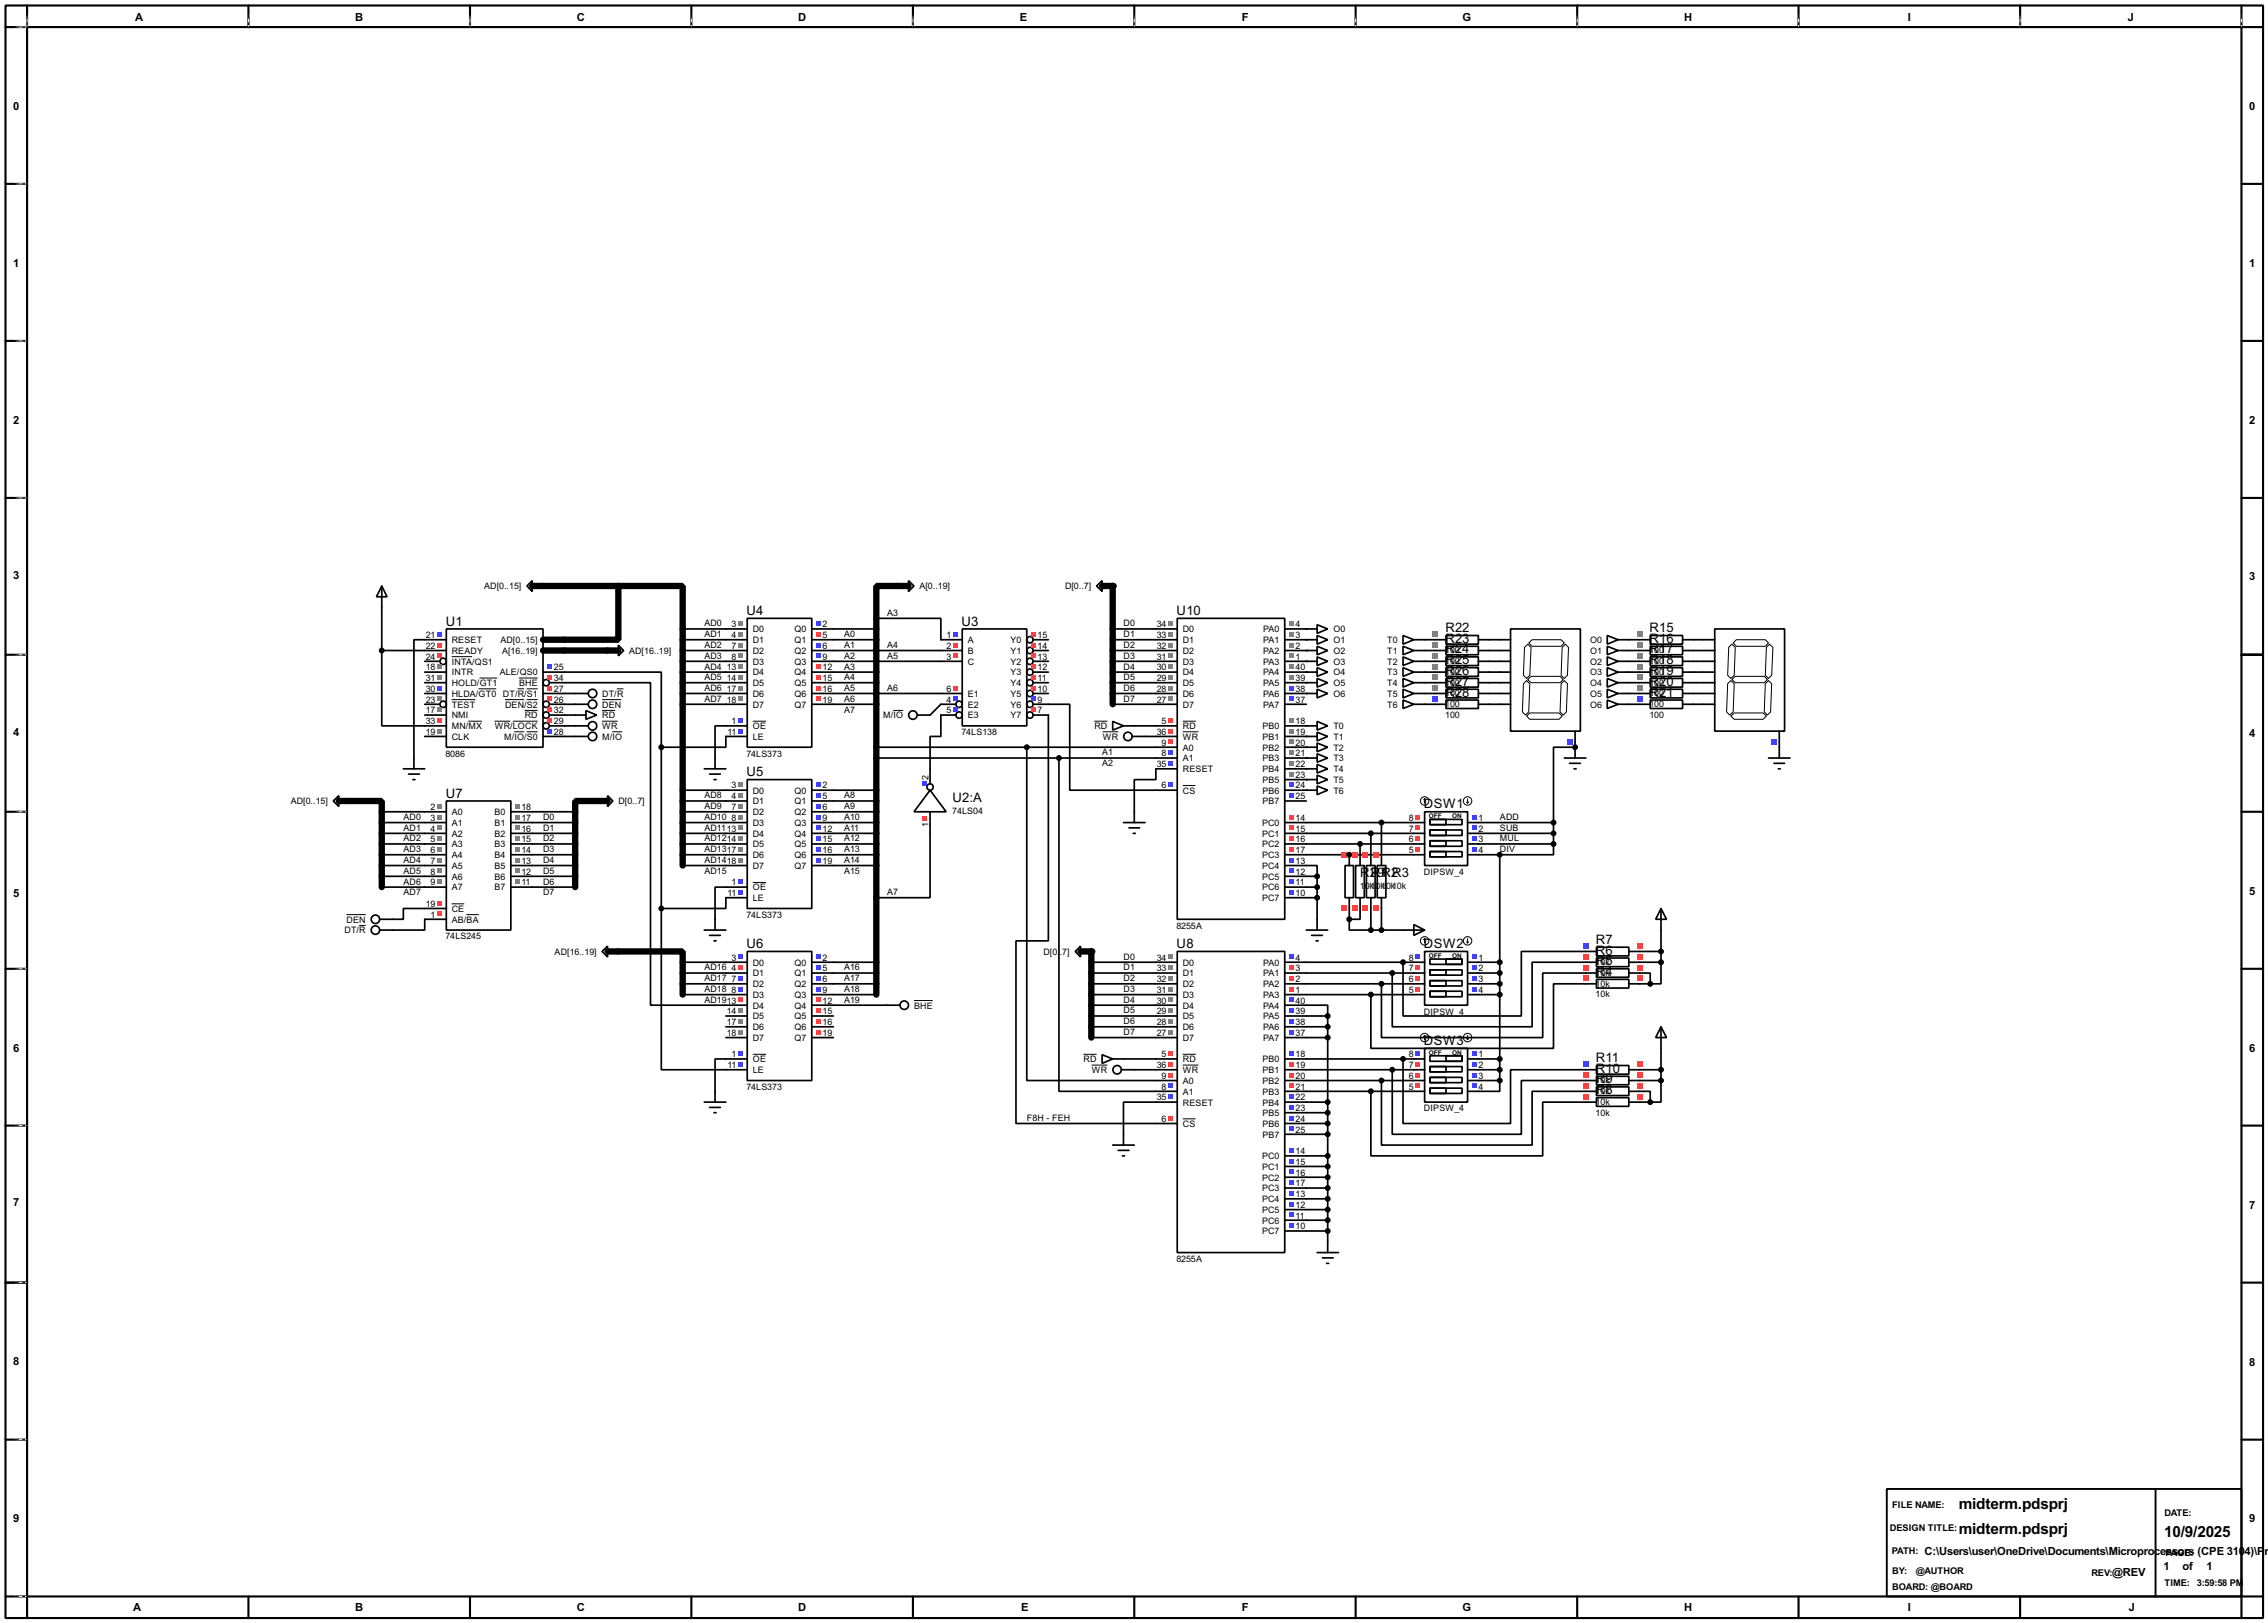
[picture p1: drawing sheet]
<svg xmlns="http://www.w3.org/2000/svg" width="536mm" height="383mm" viewBox="0 0 536 383" stroke-linecap="round" stroke-linejoin="round" font-family="sans-serif">
<defs><g id="words">
<g font-size="4.1">
<text x="462.8" y="356.5">midterm.pdsprj</text>
<text x="462.8" y="362.4">midterm.pdsprj</text>
<text x="511.4" y="363.1">10/9/2025</text>
</g>
<g font-size="3.5">
<text x="105.3" y="147.8">U1</text>
<text x="176.4" y="145.3">U4</text>
<text x="227.2" y="147.8">U3</text>
<text x="278" y="145.3">U10</text>
<text x="341.5" y="149.4">R22</text>
<text x="389.8" y="149.4">R15</text>
<text x="341.5" y="151.9">R23</text>
<text x="341.5" y="154.4">R24</text>
<text x="389.8" y="151.9">R16</text>
<text x="389.8" y="154.4">R17</text>
<text x="341.5" y="157">R25</text>
<text x="341.5" y="159.5">R26</text>
<text x="389.8" y="157">R18</text>
<text x="389.8" y="159.5">R19</text>
<text x="341.5" y="162.1">R27</text>
<text x="341.5" y="164.6">R28</text>
<text x="389.8" y="162.1">R20</text>
<text x="389.8" y="164.6">R21</text>
<text x="176.4" y="183.4">U5</text>
<text x="105.3" y="188.5">U7</text>
<text x="225.1" y="189.4">U2:A</text>
<text x="336.5" y="191">DSW1</text>
<text x="321.4" y="207.2">R</text>
<text x="323.7" y="207.2">2</text>
<text x="323.9" y="207.2">R91R2R3</text>
<text x="176.4" y="224">U6</text>
<text x="278" y="224">U8</text>
<text x="336.5" y="224">DSW2</text>
<text x="377.1" y="225.6">R6</text>
<text x="377.1" y="223">R7</text>
<text x="377.1" y="230.6">R4</text>
<text x="377.1" y="228.1">R5</text>
<text x="336.5" y="246.9">DSW3</text>
<text x="377.1" y="251">R11</text>
<text x="377.1" y="256">R9</text>
<text x="377.1" y="253.5">R10</text>
<text x="377.1" y="258.6">R8</text>
</g>
<g font-size="3">
<text x="31.9" y="4.9">A</text>
<text x="83.9" y="4.9">B</text>
<text x="136.3" y="4.9">C</text>
<text x="188.6" y="4.9">D</text>
<text x="241" y="4.9">E</text>
<text x="293.4" y="4.9">F</text>
<text x="345.5" y="4.9">G</text>
<text x="397.9" y="4.9">H</text>
<text x="450.8" y="4.9">I</text>
<text x="502.7" y="4.9">J</text>
<text x="3.2" y="25.9">0</text>
<text x="531.5" y="25.9">0</text>
<text x="3.2" y="63">1</text>
<text x="531.5" y="63">1</text>
<text x="3.2" y="100.1">2</text>
<text x="531.5" y="100.1">2</text>
<text x="3.2" y="136.9">3</text>
<text x="531.5" y="137.2">3</text>
<text x="3.2" y="174">4</text>
<text x="531.5" y="174.3">4</text>
<text x="3.2" y="211.9">5</text>
<text x="531.5" y="211.4">5</text>
<text x="3.2" y="248.5">6</text>
<text x="531.5" y="248.5">6</text>
<text x="3.2" y="285">7</text>
<text x="531.5" y="285.8">7</text>
<text x="3.2" y="322.6">8</text>
<text x="531.5" y="322.9">8</text>
<text x="3.2" y="359.7">9</text>
<text x="531.5" y="359.7">9</text>
<text x="454.7" y="367.4">C:\Users\user\OneDrive\Documents\Microprocessors (CPE 310</text>
<text x="511.2" y="370.9">1</text>
<text x="515.7" y="370.9">of</text>
<text x="521.3" y="370.9">1</text>
<text x="530.4" y="367.4">4)\P</text>
<text x="535.1" y="367.4">r</text>
<text x="536" y="367.4">a</text>
<text x="499.1" y="372.5">@REV</text>
<text x="31.4" y="380.8">A</text>
<text x="83.9" y="380.8">B</text>
<text x="136.3" y="380.8">C</text>
<text x="188.6" y="380.8">D</text>
<text x="241.2" y="380.8">E</text>
<text x="293.4" y="380.8">F</text>
<text x="345.5" y="380.8">G</text>
<text x="397.9" y="380.8">H</text>
<text x="450.8" y="380.8">I</text>
<text x="503" y="380.8">J</text>
</g>
<g font-size="2.5">
<text x="447.1" y="356.3">FILE NAME:</text>
<text x="511.4" y="358.3">DATE:</text>
<text x="446.5" y="361.9">DESIGN TITLE:</text>
<text x="447" y="367.2">PATH:</text>
<text x="511.6" y="367.7">PAGE:</text>
<text x="447.1" y="372">BY:</text>
<text x="447.1" y="375.7">BOARD: @BOARD</text>
<text x="452.7" y="372">@AUTHOR</text>
<text x="494.1" y="372.3">REV:</text>
<text x="511.4" y="374.8">TIME: 3:59:58 PM</text>
</g>
<g font-size="2.4">
<text x="114.4" y="139.3">AD[0..15]</text>
<text x="217.2" y="139.3">A[0..19]</text>
<text x="251.6" y="139.3">D[0..7]</text>
<text x="166.4" y="148">AD0</text>
<text x="172.9" y="148.2">3</text>
<text x="177.9" y="149.4">D0</text>
<text x="187.7" y="149.4">Q0</text>
<text x="194.4" y="148.2">2</text>
<text x="209.6" y="145.5">A3</text>
<text x="265.5" y="148">D0</text>
<text x="273.3" y="148.2">34</text>
<text x="279.5" y="149.4">D0</text>
<text x="298.4" y="149.4">PA0</text>
<text x="306.1" y="148.2">4</text>
<text x="315" y="149.4">O0</text>
<text x="100.6" y="153.3">22</text>
<text x="100.6" y="150.8">21</text>
<text x="100.6" y="155.9">24</text>
<text x="106.7" y="154.5">READY</text>
<text x="106.7" y="152">RESET</text>
<text x="118.2" y="152">AD[0..15]</text>
<text x="118.6" y="154.5">A[16..19]</text>
<text x="148.6" y="154.5">AD[16..19]</text>
<text x="166.4" y="150.6">AD1</text>
<text x="166.4" y="153.1">AD2</text>
<text x="166.4" y="155.7">AD3</text>
<text x="172.9" y="150.8">4</text>
<text x="172.9" y="153.3">7</text>
<text x="172.9" y="155.9">8</text>
<text x="177.9" y="152">D1</text>
<text x="177.9" y="154.5">D2</text>
<text x="187.7" y="152">Q1</text>
<text x="187.7" y="154.5">Q2</text>
<text x="194.4" y="150.8">5</text>
<text x="194.4" y="153.3">6</text>
<text x="194.4" y="155.9">9</text>
<text x="199.4" y="150.6">A0</text>
<text x="199.4" y="153.1">A1</text>
<text x="199.4" y="155.7">A2</text>
<text x="209.6" y="153.1">A4</text>
<text x="209.6" y="155.7">A5</text>
<text x="223.7" y="150.8">1</text>
<text x="223.7" y="153.3">2</text>
<text x="223.7" y="155.9">3</text>
<text x="228.7" y="152">A</text>
<text x="228.7" y="154.5">B</text>
<text x="238.8" y="152">Y0</text>
<text x="238.8" y="154.5">Y1</text>
<text x="245.2" y="150.8">15</text>
<text x="245.2" y="153.3">14</text>
<text x="245.2" y="155.9">13</text>
<text x="265.5" y="150.6">D1</text>
<text x="265.5" y="153.1">D2</text>
<text x="265.5" y="155.7">D3</text>
<text x="273.3" y="150.8">33</text>
<text x="273.3" y="153.3">32</text>
<text x="273.3" y="155.9">31</text>
<text x="279.5" y="152">D1</text>
<text x="279.5" y="154.5">D2</text>
<text x="298.4" y="152">PA1</text>
<text x="298.4" y="154.5">PA2</text>
<text x="306.1" y="150.8">3</text>
<text x="306.1" y="153.3">2</text>
<text x="306.1" y="155.9">1</text>
<text x="315" y="152">O1</text>
<text x="315" y="154.5">O2</text>
<text x="327.8" y="152">T0</text>
<text x="327.8" y="154.5">T1</text>
<text x="341.5" y="154.4">100</text>
<text x="375.7" y="152">O0</text>
<text x="375.7" y="154.5">O1</text>
<text x="389.7" y="154.4">100</text>
<text x="100.6" y="158.4">18</text>
<text x="100.6" y="160.9">31</text>
<text x="106.7" y="159.6">INTR</text>
<text x="106.7" y="157.1">INTA/QS1</text>
<text x="118.1" y="159.6">ALE/QS0</text>
<text x="130.9" y="158.4">25</text>
<text x="130.9" y="160.9">34</text>
<text x="166.4" y="158.2">AD4</text>
<text x="166.4" y="160.7">AD5</text>
<text x="171.7" y="158.4">13</text>
<text x="171.7" y="160.9">14</text>
<text x="177.9" y="157.1">D3</text>
<text x="177.9" y="159.6">D4</text>
<text x="187.7" y="157.1">Q3</text>
<text x="187.7" y="159.6">Q4</text>
<text x="194.4" y="158.4">12</text>
<text x="194.4" y="160.9">15</text>
<text x="199.4" y="158.2">A3</text>
<text x="199.4" y="160.7">A4</text>
<text x="228.7" y="157.1">C</text>
<text x="238.8" y="157.1">Y2</text>
<text x="238.8" y="159.6">Y3</text>
<text x="245.2" y="158.4">12</text>
<text x="245.2" y="160.9">11</text>
<text x="265.5" y="158.2">D4</text>
<text x="265.5" y="160.7">D5</text>
<text x="273.3" y="158.4">30</text>
<text x="273.3" y="160.9">29</text>
<text x="279.5" y="157.1">D3</text>
<text x="279.5" y="159.6">D4</text>
<text x="298.4" y="157.1">PA3</text>
<text x="298.4" y="159.6">PA4</text>
<text x="306.1" y="158.4">40</text>
<text x="306.1" y="160.9">39</text>
<text x="315" y="157.1">O3</text>
<text x="315" y="159.6">O4</text>
<text x="327.8" y="157.1">T2</text>
<text x="327.8" y="159.6">T3</text>
<text x="341.5" y="156.9">100</text>
<text x="341.5" y="159.5">100</text>
<text x="375.7" y="157.1">O2</text>
<text x="375.7" y="159.6">O3</text>
<text x="389.7" y="156.9">100</text>
<text x="389.7" y="159.5">100</text>
<text x="100.6" y="163.5">30</text>
<text x="100.6" y="166">23</text>
<text x="106.7" y="162.1">HOLD/GT1</text>
<text x="106.7" y="164.7">HLDA/GT0 DT/R/S1</text>
<text x="106.7" y="167.2">TEST</text>
<text x="119.3" y="167.2">DEN/S2</text>
<text x="122.6" y="162.1">BHE</text>
<text x="130.9" y="163.5">27</text>
<text x="130.9" y="166">26</text>
<text x="142.3" y="167.2">DEN</text>
<text x="142.3" y="164.7">DT/R</text>
<text x="166.4" y="165.8">AD7</text>
<text x="166.4" y="163.3">AD6</text>
<text x="171.7" y="163.5">17</text>
<text x="171.7" y="166">18</text>
<text x="177.9" y="162.1">D5</text>
<text x="177.9" y="164.7">D6</text>
<text x="177.9" y="167.2">D7</text>
<text x="187.7" y="162.1">Q5</text>
<text x="187.7" y="164.7">Q6</text>
<text x="187.7" y="167.2">Q7</text>
<text x="194.4" y="163.5">16</text>
<text x="194.4" y="166">19</text>
<text x="199.4" y="163.3">A5</text>
<text x="199.4" y="165.8">A6</text>
<text x="209.6" y="163.3">A6</text>
<text x="223.7" y="163.5">6</text>
<text x="223.7" y="166">4</text>
<text x="228.7" y="164.7">E1</text>
<text x="228.7" y="167.2">E2</text>
<text x="238.8" y="162.1">Y4</text>
<text x="238.8" y="164.7">Y5</text>
<text x="238.8" y="167.2">Y6</text>
<text x="245.2" y="163.5">10</text>
<text x="245.2" y="166">9</text>
<text x="265.5" y="163.3">D6</text>
<text x="265.5" y="165.8">D7</text>
<text x="273.3" y="163.5">28</text>
<text x="273.3" y="166">27</text>
<text x="279.5" y="162.1">D5</text>
<text x="279.5" y="164.7">D6</text>
<text x="279.5" y="167.2">D7</text>
<text x="298.4" y="162.1">PA5</text>
<text x="298.4" y="164.7">PA6</text>
<text x="298.4" y="167.2">PA7</text>
<text x="306.1" y="163.5">38</text>
<text x="306.1" y="166">37</text>
<text x="315" y="162.1">O5</text>
<text x="315" y="164.7">O6</text>
<text x="327.8" y="162.1">T4</text>
<text x="327.8" y="164.7">T5</text>
<text x="327.8" y="167.2">T6</text>
<text x="341.5" y="162">100</text>
<text x="341.5" y="164.6">100</text>
<text x="341.5" y="167.1">100</text>
<text x="375.7" y="162.1">O4</text>
<text x="375.7" y="164.7">O5</text>
<text x="375.7" y="167.2">O6</text>
<text x="389.7" y="162">100</text>
<text x="389.7" y="164.6">100</text>
<text x="389.7" y="167.1">100</text>
<text x="100.6" y="168.6">17</text>
<text x="100.6" y="173.6">19</text>
<text x="100.6" y="171.1">33</text>
<text x="106.7" y="169.8">NMI</text>
<text x="106.7" y="172.3">MN/MX</text>
<text x="116.9" y="172.3">WR/LOCK</text>
<text x="124" y="169.8">RD</text>
<text x="130.9" y="173.6">28</text>
<text x="130.9" y="168.6">32</text>
<text x="130.9" y="171.1">29</text>
<text x="142.3" y="172.3">WR</text>
<text x="142.3" y="169.8">RD</text>
<text x="171.9" y="173.6">11</text>
<text x="172.9" y="171.1">1</text>
<text x="177.9" y="172.3">OE</text>
<text x="199.4" y="168.4">A7</text>
<text x="208.7" y="169.8">M/IO</text>
<text x="223.7" y="168.6">5</text>
<text x="227.2" y="173.7">74LS138</text>
<text x="228.7" y="169.8">E3</text>
<text x="238.8" y="169.8">Y7</text>
<text x="245.2" y="168.6">7</text>
<text x="258.6" y="172.3">RD</text>
<text x="273.3" y="173.6">36</text>
<text x="274.5" y="171.1">5</text>
<text x="279.5" y="172.3">RD</text>
<text x="298.3" y="172.3">PB0</text>
<text x="306.1" y="171.1">18</text>
<text x="306.1" y="173.6">19</text>
<text x="315" y="172.3">T0</text>
<text x="341.5" y="169.6">100</text>
<text x="389.7" y="169.6">100</text>
<text x="105.3" y="178.8">8086</text>
<text x="106.7" y="174.8">CLK</text>
<text x="119.1" y="174.8">M/IO/S0</text>
<text x="142.3" y="174.8">M/IO</text>
<text x="176.4" y="178.8">74LS373</text>
<text x="177.9" y="174.8">LE</text>
<text x="260.4" y="178.5">A1</text>
<text x="260.5" y="174.8">WR</text>
<text x="274.5" y="176.2">9</text>
<text x="274.5" y="178.7">8</text>
<text x="279.5" y="174.8">WR</text>
<text x="279.5" y="177.4">A0</text>
<text x="279.5" y="179.9">A1</text>
<text x="298.3" y="174.8">PB1</text>
<text x="298.3" y="177.4">PB2</text>
<text x="298.3" y="179.9">PB3</text>
<text x="306.1" y="176.2">20</text>
<text x="306.1" y="178.7">21</text>
<text x="315" y="174.8">T1</text>
<text x="315" y="177.4">T2</text>
<text x="315" y="179.9">T3</text>
<text x="219.4" y="184.2" transform="rotate(-90 219.4 184.2)">2</text>
<text x="260.4" y="181.1">A2</text>
<text x="273.3" y="181.3">35</text>
<text x="279.5" y="182.5">RESET</text>
<text x="298.3" y="182.5">PB4</text>
<text x="298.3" y="185">PB5</text>
<text x="306.1" y="181.3">22</text>
<text x="306.1" y="183.8">23</text>
<text x="315" y="182.5">T4</text>
<text x="315" y="185">T5</text>
<text x="68.7" y="190.1">AD[0..15]</text>
<text x="101.8" y="191.4">2</text>
<text x="123.2" y="191.4">18</text>
<text x="146.1" y="190.1">D[0..7]</text>
<text x="166.4" y="188.7">AD8</text>
<text x="166.4" y="191.2">AD9</text>
<text x="172.9" y="186.3">3</text>
<text x="172.9" y="188.9">4</text>
<text x="172.9" y="191.4">7</text>
<text x="177.9" y="187.5">D0</text>
<text x="177.9" y="190.1">D1</text>
<text x="187.7" y="187.5">Q0</text>
<text x="187.7" y="190.1">Q1</text>
<text x="194.4" y="186.3">2</text>
<text x="194.4" y="188.9">5</text>
<text x="194.4" y="191.4">6</text>
<text x="199.4" y="188.7">A8</text>
<text x="199.4" y="191.2">A9</text>
<text x="274.5" y="186.3">6</text>
<text x="279.5" y="187.5">CS</text>
<text x="298.3" y="187.5">PB6</text>
<text x="298.3" y="190.1">PB7</text>
<text x="306.1" y="186.3">24</text>
<text x="306.1" y="188.9">25</text>
<text x="315" y="187.5">T6</text>
<text x="95.3" y="193.8">AD0</text>
<text x="95.3" y="196.3">AD1</text>
<text x="101.8" y="194">3</text>
<text x="101.8" y="196.5">4</text>
<text x="106.7" y="192.6">A0</text>
<text x="106.7" y="195.2">A1</text>
<text x="106.7" y="197.7">A2</text>
<text x="116.8" y="192.6">B0</text>
<text x="116.8" y="195.2">B1</text>
<text x="116.8" y="197.7">B2</text>
<text x="123.2" y="194">17</text>
<text x="123.2" y="196.5">16</text>
<text x="128.3" y="193.8">D0</text>
<text x="128.3" y="196.3">D1</text>
<text x="166.4" y="193.8">AD10</text>
<text x="166.4" y="196.3">AD1113</text>
<text x="172.9" y="194">8</text>
<text x="177.9" y="192.6">D2</text>
<text x="177.9" y="195.2">D3</text>
<text x="177.9" y="197.7">D4</text>
<text x="187.7" y="192.6">Q2</text>
<text x="187.7" y="195.2">Q3</text>
<text x="187.7" y="197.7">Q4</text>
<text x="194.4" y="194">9</text>
<text x="194.4" y="196.5">12</text>
<text x="199.4" y="193.8">A10</text>
<text x="199.4" y="196.3">A11</text>
<text x="219.4" y="195.5" transform="rotate(-90 219.4 195.5)">1</text>
<text x="225" y="192.4">74LS04</text>
<text x="298.2" y="195.2">PC0</text>
<text x="298.2" y="197.7">PC1</text>
<text x="306.1" y="194">14</text>
<text x="306.1" y="196.5">15</text>
<text x="332.9" y="194">8</text>
<text x="332.9" y="196.5">7</text>
<text x="349.3" y="194">1</text>
<text x="349.3" y="196.5">2</text>
<text x="354.4" y="196.3">SUB</text>
<text x="354.4" y="193.8">ADD</text>
<text x="95.3" y="198.8">AD2</text>
<text x="95.3" y="201.4">AD3</text>
<text x="95.3" y="203.9">AD4</text>
<text x="101.8" y="199">5</text>
<text x="101.8" y="201.6">6</text>
<text x="106.7" y="200.2">A3</text>
<text x="106.7" y="202.8">A4</text>
<text x="116.8" y="200.2">B3</text>
<text x="116.8" y="202.8">B4</text>
<text x="123.2" y="199">15</text>
<text x="123.2" y="201.6">14</text>
<text x="128.3" y="198.8">D2</text>
<text x="128.3" y="201.4">D3</text>
<text x="128.3" y="203.9">D4</text>
<text x="166.4" y="198.8">AD1214</text>
<text x="166.4" y="201.4">AD1317</text>
<text x="166.4" y="203.9">AD1418</text>
<text x="177.9" y="200.2">D5</text>
<text x="177.9" y="202.8">D6</text>
<text x="187.7" y="200.2">Q5</text>
<text x="187.7" y="202.8">Q6</text>
<text x="194.4" y="199">15</text>
<text x="194.4" y="201.6">16</text>
<text x="199.4" y="198.8">A12</text>
<text x="199.4" y="201.4">A13</text>
<text x="199.4" y="203.9">A14</text>
<text x="298.2" y="200.2">PC2</text>
<text x="298.2" y="202.8">PC3</text>
<text x="306.1" y="199">16</text>
<text x="306.1" y="201.6">17</text>
<text x="332.9" y="199">6</text>
<text x="332.9" y="201.6">5</text>
<text x="349.3" y="199">3</text>
<text x="349.3" y="201.6">4</text>
<text x="354.4" y="198.8">MUL</text>
<text x="354.4" y="201.4">DIV</text>
<text x="95.3" y="206.5">AD5</text>
<text x="95.3" y="209">AD6</text>
<text x="101.8" y="204.1">7</text>
<text x="101.8" y="206.7">8</text>
<text x="101.8" y="209.2">9</text>
<text x="106.7" y="205.3">A5</text>
<text x="106.7" y="207.9">A6</text>
<text x="116.8" y="205.3">B5</text>
<text x="116.8" y="207.9">B6</text>
<text x="123.2" y="204.1">13</text>
<text x="123.2" y="206.7">12</text>
<text x="123.2" y="209.2">11</text>
<text x="128.3" y="206.5">D5</text>
<text x="128.3" y="209">D6</text>
<text x="166.4" y="206.5">AD15</text>
<text x="172.9" y="209.2">1</text>
<text x="177.9" y="205.3">D7</text>
<text x="187.7" y="205.3">Q7</text>
<text x="194.4" y="204.1">19</text>
<text x="199.4" y="206.5">A15</text>
<text x="298.2" y="205.3">PC4</text>
<text x="298.2" y="207.9">PC5</text>
<text x="306.1" y="204.1">13</text>
<text x="306.1" y="206.7">12</text>
<text x="306.1" y="209.2">11</text>
<text x="336.4" y="206.7">DIPSW_4</text>
<text x="95.3" y="211.5">AD7</text>
<text x="100.6" y="214.3">19</text>
<text x="106.7" y="210.4">A7</text>
<text x="106.7" y="215.5">CE</text>
<text x="116.8" y="210.4">B7</text>
<text x="128.3" y="211.5">D7</text>
<text x="171.9" y="211.7">11</text>
<text x="177.9" y="210.4">OE</text>
<text x="177.9" y="212.9">LE</text>
<text x="209.6" y="211.5">A7</text>
<text x="298.2" y="210.4">PC6</text>
<text x="298.2" y="212.9">PC7</text>
<text x="306.1" y="211.7">10</text>
<text x="321.3" y="210.1">1</text>
<text x="322.5" y="210.1">0k1</text>
<text x="325" y="210.1">0k1</text>
<text x="327.5" y="210.1">0k10k</text>
<text x="81.4" y="220.6">DT/R</text>
<text x="81.9" y="218">DEN</text>
<text x="101.8" y="216.8">1</text>
<text x="105.3" y="222">74LS245</text>
<text x="106.7" y="218">AB/BA</text>
<text x="176.4" y="216.9">74LS373</text>
<text x="278" y="219.4">8255A</text>
<text x="131" y="225.6">AD[16..19]</text>
<text x="172.9" y="227">3</text>
<text x="194.4" y="227">2</text>
<text x="246.5" y="225.6">D[0.</text>
<text x="250.4" y="225.6">.7]</text>
<text x="265.5" y="226.8">D0</text>
<text x="273.3" y="227">34</text>
<text x="306.1" y="227">4</text>
<text x="332.9" y="227">8</text>
<text x="349.3" y="227">1</text>
<text x="166.4" y="229.3">AD16</text>
<text x="166.4" y="231.9">AD17</text>
<text x="172.9" y="229.5">4</text>
<text x="172.9" y="232.1">7</text>
<text x="177.9" y="228.2">D0</text>
<text x="177.9" y="230.7">D1</text>
<text x="177.9" y="233.3">D2</text>
<text x="187.7" y="228.2">Q0</text>
<text x="187.7" y="230.7">Q1</text>
<text x="187.7" y="233.3">Q2</text>
<text x="194.4" y="229.5">5</text>
<text x="194.4" y="232.1">6</text>
<text x="199.4" y="229.3">A16</text>
<text x="199.4" y="231.9">A17</text>
<text x="265.5" y="229.3">D1</text>
<text x="265.5" y="231.9">D2</text>
<text x="273.3" y="229.5">33</text>
<text x="273.3" y="232.1">32</text>
<text x="279.5" y="228.2">D0</text>
<text x="279.5" y="230.7">D1</text>
<text x="279.5" y="233.3">D2</text>
<text x="298.4" y="228.2">PA0</text>
<text x="298.4" y="230.7">PA1</text>
<text x="298.4" y="233.3">PA2</text>
<text x="306.1" y="229.5">3</text>
<text x="306.1" y="232.1">2</text>
<text x="332.9" y="229.5">7</text>
<text x="332.9" y="232.1">6</text>
<text x="349.3" y="229.5">2</text>
<text x="349.3" y="232.1">3</text>
<text x="377" y="233.1">10k</text>
<text x="377" y="230.6">10k</text>
<text x="377" y="228.1">10k</text>
<text x="166.4" y="236.9">AD1913</text>
<text x="166.4" y="234.4">AD18</text>
<text x="171.7" y="239.7">14</text>
<text x="172.9" y="234.6">8</text>
<text x="177.9" y="235.8">D3</text>
<text x="177.9" y="238.3">D4</text>
<text x="187.7" y="235.8">Q3</text>
<text x="187.7" y="238.3">Q4</text>
<text x="194.4" y="234.6">9</text>
<text x="194.4" y="237.1">12</text>
<text x="194.4" y="239.7">15</text>
<text x="199.4" y="236.9">A19</text>
<text x="199.4" y="234.4">A18</text>
<text x="216" y="238.3">BHE</text>
<text x="265.5" y="234.4">D3</text>
<text x="265.5" y="236.9">D4</text>
<text x="265.5" y="239.5">D5</text>
<text x="273.3" y="234.6">31</text>
<text x="273.3" y="237.1">30</text>
<text x="273.3" y="239.7">29</text>
<text x="279.5" y="235.8">D3</text>
<text x="279.5" y="238.3">D4</text>
<text x="298.4" y="235.8">PA3</text>
<text x="298.4" y="238.3">PA4</text>
<text x="306.1" y="234.6">1</text>
<text x="306.1" y="237.1">40</text>
<text x="306.1" y="239.7">39</text>
<text x="332.9" y="234.6">5</text>
<text x="336.4" y="239.7">DIPSW_4</text>
<text x="349.3" y="234.6">4</text>
<text x="377" y="235.7">10k</text>
<text x="171.7" y="242.2">17</text>
<text x="171.7" y="244.8">18</text>
<text x="177.9" y="240.9">D5</text>
<text x="177.9" y="243.4">D6</text>
<text x="177.9" y="246">D7</text>
<text x="187.7" y="240.9">Q5</text>
<text x="187.7" y="243.4">Q6</text>
<text x="187.7" y="246">Q7</text>
<text x="194.4" y="242.2">16</text>
<text x="194.4" y="244.8">19</text>
<text x="265.5" y="242">D6</text>
<text x="265.5" y="244.6">D7</text>
<text x="273.3" y="242.2">28</text>
<text x="273.3" y="244.8">27</text>
<text x="279.5" y="240.9">D5</text>
<text x="279.5" y="243.4">D6</text>
<text x="279.5" y="246">D7</text>
<text x="298.4" y="240.9">PA5</text>
<text x="298.4" y="243.4">PA6</text>
<text x="298.4" y="246">PA7</text>
<text x="306.1" y="242.2">38</text>
<text x="306.1" y="244.8">37</text>
<text x="172.9" y="249.8">1</text>
<text x="177.9" y="251">OE</text>
<text x="256" y="251">RD</text>
<text x="274.5" y="249.8">5</text>
<text x="279.5" y="251">RD</text>
<text x="298.3" y="251">PB0</text>
<text x="306.1" y="249.8">18</text>
<text x="332.9" y="249.8">8</text>
<text x="349.3" y="249.8">1</text>
<text x="171.9" y="252.4">11</text>
<text x="176.4" y="257.5">74LS373</text>
<text x="177.9" y="253.6">LE</text>
<text x="258" y="253.6">WR</text>
<text x="273.3" y="252.4">36</text>
<text x="274.5" y="254.9">9</text>
<text x="274.5" y="257.5">8</text>
<text x="279.5" y="253.6">WR</text>
<text x="279.5" y="256.1">A0</text>
<text x="298.3" y="253.6">PB1</text>
<text x="298.3" y="256.1">PB2</text>
<text x="306.1" y="252.4">19</text>
<text x="306.1" y="254.9">20</text>
<text x="306.1" y="257.5">21</text>
<text x="332.9" y="252.4">7</text>
<text x="332.9" y="254.9">6</text>
<text x="332.9" y="257.5">5</text>
<text x="349.3" y="252.4">2</text>
<text x="349.3" y="254.9">3</text>
<text x="349.3" y="257.5">4</text>
<text x="377" y="256">10k</text>
<text x="273.3" y="260">35</text>
<text x="279.5" y="258.7">A1</text>
<text x="279.5" y="261.2">RESET</text>
<text x="298.3" y="258.7">PB3</text>
<text x="298.3" y="261.2">PB4</text>
<text x="298.3" y="263.7">PB5</text>
<text x="306.1" y="260">22</text>
<text x="306.1" y="262.5">23</text>
<text x="336.4" y="262.6">DIPSW_4</text>
<text x="377" y="263.6">10k</text>
<text x="377" y="261.1">10k</text>
<text x="377" y="258.5">10k</text>
<text x="242.6" y="264.9">F8H - FEH</text>
<text x="274.5" y="265.1">6</text>
<text x="279.5" y="266.3">CS</text>
<text x="298.3" y="266.3">PB6</text>
<text x="298.3" y="268.8">PB7</text>
<text x="306.1" y="265.1">24</text>
<text x="306.1" y="267.6">25</text>
<text x="298.2" y="273.9">PC0</text>
<text x="306.1" y="272.7">14</text>
<text x="306.1" y="275.2">15</text>
<text x="298.2" y="276.4">PC1</text>
<text x="298.2" y="279">PC2</text>
<text x="298.2" y="281.5">PC3</text>
<text x="306.1" y="277.8">16</text>
<text x="306.1" y="280.3">17</text>
<text x="298.2" y="284.1">PC4</text>
<text x="298.2" y="286.6">PC5</text>
<text x="306.1" y="282.9">13</text>
<text x="306.1" y="285.4">12</text>
<text x="306.1" y="287.9">11</text>
<text x="298.2" y="289.1">PC6</text>
<text x="298.2" y="291.7">PC7</text>
<text x="306.1" y="290.5">10</text>
<text x="278" y="298.2">8255A</text>
</g>
<g font-size="1.7">
<text x="337.6" y="193.3">OFF</text>
<text x="343.1" y="193.3">ON</text>
<text x="337.6" y="226.3">OFF</text>
<text x="343.1" y="226.3">ON</text>
<text x="337.6" y="249.2">OFF</text>
<text x="343.1" y="249.2">ON</text>
</g>
</g></defs>
<g fill="none" stroke="#000" stroke-width=".5">
<path d="M1.3 1.3h533.4v381h-533.4zM6.4 6.4h523.2v370.8h-523.2zM6.4 1.3v5.1h-5.1M58.7 1.3v5.1M111.1 1.3v5.1M163.4 1.3v5.1M215.7 1.3v5.1M268 1.3v5.1M320.3 1.3v5.1M372.7 1.3v5.1M425 1.3v5.1M477.3 1.3v5.1"/>
<path d="M529.6 1.3v5.1h5.1M1.3 43.5h5.1M529.6 43.5h5.1M1.3 80.6h5.1M529.6 80.6h5.1M1.3 117.7h5.1M529.6 117.7h5.1M1.3 154.7h5.1M529.6 154.7h5.1M1.3 191.8h5.1M529.6 191.8h5.1M1.3 228.9h5.1"/>
<path d="M529.6 228.9h5.1M1.3 266h5.1M529.6 266h5.1M1.3 303.1h5.1M529.6 303.1h5.1M1.3 340.2h5.1M529.6 340.2h5.1M1.3 377.2h5.1v5.1M58.7 377.2v5.1M111.1 377.2v5.1M163.4 377.2v5.1M215.7 377.2v5.1"/>
<path d="M268 377.2v5.1M320.3 377.2v5.1M372.7 377.2v5.1M425 377.2v5.1M477.3 377.2v5.1M534.7 377.2h-5.1v5.1"/>
</g>
<g fill="none" stroke="#fff" stroke-width=".24">
<path d="M3.9 6.4h2.3M6.4 3.9v2.3M58.7 3.9v2.3M111.1 3.9v2.3M163.4 3.9v2.3M215.7 3.9v2.3M268 3.9v2.3M320.3 3.9v2.3M372.7 3.9v2.3M425 3.9v2.3M477.3 3.9v2.3M529.6 3.9v2.3"/>
<path d="M3.9 43.5h2.3M3.9 80.6h2.3M3.9 117.7h2.3M3.9 154.7h2.3M3.9 191.8h2.3M3.9 228.9h2.3M3.9 266h2.3M3.9 303.1h2.3M3.9 340.2h2.3M3.9 377.2h2.3"/>
</g>
<g fill="none" stroke="#000" stroke-width=".24" stroke-dasharray=".5 1">
<path d="M3.9 6.4h2.3M6.4 3.9v2.3M58.7 3.9v2.3M111.1 3.9v2.3M163.4 3.9v2.3M215.7 3.9v2.3M268 3.9v2.3M320.3 3.9v2.3M372.7 3.9v2.3M425 3.9v2.3M477.3 3.9v2.3M529.6 3.9v2.3"/>
<path d="M3.9 43.5h2.3M3.9 80.6h2.3M3.9 117.7h2.3M3.9 154.7h2.3M3.9 191.8h2.3M3.9 228.9h2.3M3.9 266h2.3M3.9 303.1h2.3M3.9 340.2h2.3M3.9 377.2h2.3"/>
</g>
<path d="M445.8 351.8h83.8v25.4h-83.8zM509.3 351.8v25.4" fill="none" stroke="#000" stroke-width=".45"/>
<path d="M128.3 138.5h17.8M146.1 138.5h15.2v66M146.1 138.5v12.7h-17.8M212.1 138.5h-5v96.5M262.9 138.5v27.9M128.3 153.7h15.3M82.6 189.3h7.6v20.3M141 189.3h-5.1v20.3M146.1 224.8h15.2v10.2M257.9 224.8v20.4" fill="none" stroke="#000" stroke-width="1.5"/>
<g fill="#000">
<circle cx="262.9" cy="138.5" r=".75"/>
<circle cx="308.7" cy="151.2" r=".2"/>
<circle cx="308.7" cy="156.3" r=".2"/>
<circle cx="308.7" cy="148.6" r=".2"/>
<circle cx="308.7" cy="153.7" r=".2"/>
<circle cx="308.7" cy="158.8" r=".2"/>
<circle cx="308.7" cy="174" r=".2"/>
<circle cx="308.7" cy="179.1" r=".2"/>
<circle cx="308.7" cy="161.3" r=".2"/>
<circle cx="308.7" cy="171.5" r=".2"/>
<circle cx="308.7" cy="163.9" r=".2"/>
<circle cx="308.7" cy="176.6" r=".2"/>
<circle cx="372.2" cy="176.6" r=".2"/>
<circle cx="308.7" cy="181.7" r=".2"/>
<circle cx="308.7" cy="186.7" r=".2"/>
<circle cx="308.7" cy="184.2" r=".2"/>
<circle cx="318.8" cy="202" r=".2"/>
<circle cx="257.9" cy="224.8" r=".75"/>
</g>
<g fill="none" stroke="#000" stroke-width=".4">
<path d="M90.2 153.7v17.8h15.3M90.2 143.6v10.1M90.2 153.7h15.3M100.4 156.3h3.5M100.4 158.8h5.1M105.5 148.6h22.8v28h-22.8zM105.5 151.2h-7.7v27.9M128.3 158.8h28v17.8M161.3 153.7h10.2M161.3 148.6h10.2M161.3 151.2h10.2M161.3 156.3h10.2"/>
<path d="M161.3 158.8h10.2M196.9 153.7h25.4M196.9 148.6h10.2M196.9 151.2h10.2M196.9 156.3h25.4M196.9 158.8h10.2M207.1 146.1h15.2v5.1M262.9 153.7h10.2M262.9 148.6h10.2M262.9 151.2h10.2M262.9 156.3h10.2M262.9 158.8h10.2"/>
<path d="M336.6 153.7h2.5M336.6 151.2h2.5M336.6 156.3h2.5M336.6 158.8h2.5M351.8 153.7h2.6M351.8 151.2h2.6M351.8 156.3h2.6M351.8 158.8h2.6M384.9 153.7h2.5M384.9 151.2h2.5M384.9 156.3h2.5M384.9 158.8h2.5"/>
<path d="M400.1 153.7h2.5M400.1 151.2h2.5M400.1 156.3h2.5M400.1 158.8h2.5M100.4 174h5.1M100.4 166.4h3.5M100.4 163.9h5.1M100.4 161.3h5.1M100.4 169h5.1M128.3 174h7.6M128.3 163.9h7.6M129.8 161.3h23.9v76.2h17.8"/>
<path d="M129.8 171.5h6.1M129.8 166.4h6.1M129.8 169h6.1M156.3 176.6v38.1M161.3 166.4h10.2M161.3 163.9h10.2M161.3 161.3h10.2M171.5 171.5h-2.5v7.6M171.5 174v2.6h-15.2M196.9 166.4h10.2M196.9 163.9h25.4M196.9 161.3h10.2"/>
<path d="M207.1 179.1h66M207.1 176.6h66M222.3 169v5h-2.5v7.7M222.3 166.4l-2.5 2.6M242.6 176.6v78.7h30.5M247.7 166.4h5.1v20.3h20.3M247.7 169v53.3h-7.6v43.2h33M250.2 179.1v78.8h22.9M262.9 166.4h10.2M262.9 163.9h10.2M262.9 161.3h10.2M268 171.5h5.1"/>
<path d="M270.6 174h2.5M336.6 166.4h2.5M336.6 163.9h2.5M336.6 161.3h2.5M351.8 166.4h2.6M351.8 163.9h2.6M351.8 161.3h2.6M372.2 175.3v1.3h-5.1v17.8M384.9 166.4h2.5M384.9 163.9h2.5M384.9 161.3h2.5M400.1 166.4h2.5"/>
<path d="M400.1 163.9h2.5M400.1 161.3h2.5M420.4 175.3v1.3M90.2 191.8h10.2M90.2 194.4h10.2M90.2 196.9h10.2M90.2 199.4h10.2M125.8 191.8h10.1M125.8 194.4h10.1M125.8 196.9h10.1M125.8 199.4h10.1M161.3 186.7h10.2"/>
<path d="M161.3 189.3h10.2M161.3 191.8h10.2M161.3 194.4h10.2M161.3 196.9h10.2M161.3 199.4h10.2M196.9 186.7h10.2M196.9 189.3h10.2M196.9 191.8h10.2M196.9 194.4h10.2M196.9 196.9h10.2M196.9 199.4h10.2M219.8 196.9v15.2h-12.7"/>
<path d="M273.1 181.7v2.5h-5.1v7.6M308.7 194.4h25.4M308.7 196.9h25.4M308.7 199.4h25.4M321.4 199.4v2.6M323.9 196.9v5.1M326.4 194.4v7.6M349.3 194.4h17.8M349.3 196.9h17.8M349.3 199.4h17.8M367.1 199.4v2.6h-12.7M367.1 194.4v5"/>
<path d="M90.2 204.5h10.2M90.2 202h10.2M90.2 209.6h10.2M90.2 207.1h10.2M100.4 214.7h-5.1v2.5h-2.5M100.4 217.2v2.6h-7.6M125.8 204.5h10.1M125.8 202h10.1M125.8 209.6h10.1M125.8 207.1h10.1M156.3 214.7v38.1h15.2M161.3 204.5h10.2"/>
<path d="M161.3 202h10.2M171.5 209.6h-2.5v7.6M171.5 212.1v2.6h-15.2M196.9 204.5h10.2M196.9 202h10.2M308.7 204.5h2.5v2.6M308.7 202h25.4M308.7 209.6h2.5M308.7 207.1h2.5M308.7 212.1h2.5M311.2 207.1v10.1M318.8 217.2v2.6h5.1"/>
<path d="M318.8 214.7v2.5M321.4 214.7v2.5h-2.6M323.9 214.7v5.1M323.9 219.8h7.6M326.4 214.7v5.1M349.3 202h5.1M354.4 202v53.3M392.5 219.8v7.6M161.3 235h10.2M161.3 227.4h10.2M161.3 229.9h10.2M161.3 232.5h10.2"/>
<path d="M196.9 235h10.2M196.9 227.4h10.2M196.9 229.9h10.2M196.9 232.5h10.2M196.9 237.5h12.7M257.9 235h15.2M257.9 227.4h15.2M257.9 229.9h15.2M257.9 232.5h15.2M257.9 237.5h15.2M308.7 237.5h5v2.6M308.7 235h25.4"/>
<path d="M308.7 227.4h25.4M308.7 229.9h25.4M308.7 232.5h25.4M349.3 235h5.1M349.3 227.4h5.1M349.3 229.9h5.1M349.3 232.5h5.1M374.7 224.8h-15.2v15.3h-28v-12.7M374.7 227.4h-12.7v15.2h-33v-12.7M374.7 229.9h-10.2v15.3h-38.1v-12.7M374.7 232.5h-7.6v15.2h-43.2v-12.7M387.4 229.9h2.5v2.6"/>
<path d="M387.4 227.4h5.1M387.4 232.5h2.5M387.4 224.8h5.1M392.5 227.4v5.1h-2.6M171.5 250.2h-2.5v7.7M257.9 240.1h15.2M257.9 242.6h15.2M257.9 245.2h15.2M265.5 250.2h7.6M268 252.8h5.1M308.7 240.1h5M308.7 242.6h5"/>
<path d="M308.7 245.2h5M308.7 252.8h25.4M308.7 250.2h25.4M308.7 255.3h25.4M308.7 257.9h25.4M313.7 240.1v53.3M323.9 257.9v15.2h40.6v-12.7h10.2M326.4 255.3v15.3h35.6v-12.7h12.7M329 252.8v15.2h30.5v-12.7h15.2M331.5 250.2v15.3h25.4v-12.7h17.8M349.3 252.8h5.1M349.3 250.2h5.1"/>
<path d="M349.3 255.3h5.1M354.4 255.3v2.6h-5.1M387.4 257.9h2.5v2.5M387.4 252.8h5.1M387.4 255.3h5.1M392.5 255.3v5.1h-2.6M392.5 247.7v7.6M273.1 260.4h-7.6v7.6M308.7 275.6h5M308.7 278.2h5M308.7 260.4h5M308.7 273.1h5"/>
<path d="M308.7 262.9h5M308.7 265.5h5M308.7 268h5M387.4 260.4h2.5M308.7 280.7h5M308.7 283.3h5M308.7 285.8h5M308.7 288.3h5M308.7 290.9h5"/>
<circle cx="104.7" cy="156.3" r=".75"/>
<circle cx="104.7" cy="166.4" r=".75"/>
<circle cx="129" cy="171.5" r=".75"/>
<circle cx="129" cy="166.4" r=".75"/>
<circle cx="129" cy="169" r=".75"/>
<circle cx="129" cy="161.3" r=".75"/>
</g>
<g fill="none" stroke="#000" stroke-width=".24">
<path d="M106.7 155.2h4.9M106.7 165.3h5.6M110.7 170.4h3.2M113.1 162.8h4.2M113.3 160.2h4.2M116.9 170.4h3.7M119.3 165.3h4.6M121.2 170.4h5.9M121.5 172.9h2.4M122.3 162.8h1.6M122.6 160.2h4.5M124 167.9h3.1"/>
<path d="M124.5 162.8h2.6M124.5 172.9h2.6M124.5 165.3h2.6"/>
</g>
<path d="M103.3 151.9h1v1.1h-1z" fill="#ff4040"/>
<g fill="#808080">
<path d="M103.3 157h1v1h-1z"/>
<path d="M103.3 167.2h1v1h-1z"/>
</g>
<path d="M103.3 149.4h1v1h-1z" fill="#4040ff"/>
<path d="M103.3 172.3h1v1h-1z" fill="#808080"/>
<path d="M103.3 169.7h1v1h-1z" fill="#ff4040"/>
<path d="M103.3 159.6h1v1h-1z" fill="#808080"/>
<g fill="#4040ff">
<path d="M103.3 162.1h1v1h-1z"/>
<path d="M129.5 172.3h1v1h-1z"/>
<path d="M129.5 157h1v1h-1z"/>
</g>
<g fill="#ff4040">
<path d="M129.5 162.1h1v1h-1z"/>
<path d="M103.3 154.5h1v1h-1z"/>
</g>
<path d="M103.3 164.6h1v1.1h-1z" fill="#808080"/>
<g fill="#ff4040">
<path d="M129.5 159.6h1v1h-1z"/>
<path d="M129.5 164.6h1v1.1h-1z"/>
<path d="M129.5 167.2h1v1h-1z"/>
<path d="M129.5 169.7h1v1h-1z"/>
</g>
<g fill="none" stroke="#000" stroke-width=".4">
<path d="M90.2 138.5l1.3 2.5h-2.5zM90.2 138.5v5.1M222.3 151.2h5.1M222.3 153.7h5.1M222.3 156.3h5.1M227.4 148.6h15.2v22.9h-15.2zM244.1 151.2h3.6M244.1 153.7h3.6M244.1 156.3h3.6M244.1 158.8h3.6M97.8 179.1v2.6M222.3 163.9h5.1"/>
<path d="M222.3 166.4h3.6M222.3 169h3.6M244.1 163.9h3.6M244.1 166.4h3.6M244.1 169h3.6M244.1 161.3h3.6M95.3 181.7h5.1M96.6 182.9h2.5M97.6 184.2h.5"/>
<circle cx="243.3" cy="151.2" r=".75"/>
<circle cx="243.3" cy="156.3" r=".75"/>
<circle cx="243.3" cy="158.8" r=".75"/>
<circle cx="243.3" cy="153.7" r=".75"/>
<circle cx="226.6" cy="169" r=".75"/>
<circle cx="226.6" cy="166.4" r=".75"/>
<circle cx="243.3" cy="166.4" r=".75"/>
<circle cx="243.3" cy="161.3" r=".75"/>
<circle cx="243.3" cy="169" r=".75"/>
<circle cx="243.3" cy="163.9" r=".75"/>
</g>
<circle cx="90.2" cy="153.7" r=".5" fill="#000" stroke="#000" stroke-width=".4"/>
<path d="M225.2 149.4h1v1h-1z" fill="#4040ff"/>
<g fill="#ff4040">
<path d="M225.2 151.9h1v1.1h-1z"/>
<path d="M225.2 154.5h1v1h-1z"/>
<path d="M225.2 162.1h1v1h-1z"/>
</g>
<g fill="#4040ff">
<path d="M225.2 164.6h1v1.1h-1z"/>
<path d="M225.2 167.2h1v1h-1z"/>
</g>
<g fill="#ff4040">
<path d="M243.8 149.4h1v1h-1z"/>
<path d="M243.8 151.9h1v1.1h-1z"/>
<path d="M243.8 154.5h1v1h-1z"/>
<path d="M243.8 157h1v1h-1z"/>
<path d="M243.8 159.6h1v1h-1z"/>
<path d="M243.8 162.1h1v1h-1z"/>
</g>
<path d="M243.8 164.6h1v1.1h-1z" fill="#4040ff"/>
<path d="M243.8 167.2h1v1h-1z" fill="#ff4040"/>
<g fill="none" stroke="#000" stroke-width=".4">
<path d="M124.5 138.5l1.3-1.3v2.6zM146.1 152.5l1.3 1.2-1.3 1.3zM171.5 148.6h5.1M171.5 151.2h5.1M171.5 153.7h5.1M171.5 156.3h5.1M171.5 158.8h5.1M176.6 146.1h15.2v30.5h-15.2zM191.8 148.6h5.1M191.8 151.2h5.1M191.8 153.7h5.1M191.8 156.3h5.1"/>
<path d="M191.8 158.8h5.1M135.9 174h3.1M135.9 171.5h3.1M135.9 166.4h3.1M135.9 163.9h3.1M171.5 174h5.1M171.5 171.5h5.1M171.5 166.4h5.1M171.5 163.9h5.1M171.5 161.3h5.1M191.8 166.4h5.1M191.8 163.9h5.1"/>
<path d="M191.8 161.3h5.1"/>
<circle cx="140" cy="171.5" r="1"/>
<circle cx="140" cy="174" r="1"/>
<circle cx="140" cy="166.4" r="1"/>
<circle cx="140" cy="163.9" r="1"/>
</g>
<path d="M142.3 170.4h3.7M142.3 165.3h4.5M144.7 172.9h2.3M145.8 162.8h1.5M177.9 170.4h3.1" fill="none" stroke="#000" stroke-width=".24"/>
<path d="M125.8 138.5h2.5M143.6 153.7h2.5" fill="none" stroke="#000" stroke-width="1.5"/>
<path d="M174.4 146.9h1v1h-1z" fill="#808080"/>
<path d="M193 146.9h1v1h-1z" fill="#4040ff"/>
<path d="M174.4 149.4h1v1h-1z" fill="#808080"/>
<path d="M193 149.4h1v1h-1z" fill="#ff4040"/>
<path d="M174.4 151.9h1v1.1h-1z" fill="#808080"/>
<path d="M193 151.9h1v1.1h-1z" fill="#4040ff"/>
<path d="M174.4 154.5h1v1h-1z" fill="#808080"/>
<path d="M193 154.5h1v1h-1z" fill="#4040ff"/>
<path d="M174.4 157h1v1h-1z" fill="#808080"/>
<path d="M193 157h1v1h-1z" fill="#ff4040"/>
<path d="M174.4 159.6h1v1h-1z" fill="#808080"/>
<path d="M193 159.6h1v1h-1z" fill="#ff4040"/>
<path d="M174.4 162.1h1v1h-1z" fill="#808080"/>
<path d="M193 162.1h1v1h-1z" fill="#ff4040"/>
<path d="M174.4 164.6h1v1.1h-1z" fill="#808080"/>
<path d="M193 164.6h1v1.1h-1z" fill="#ff4040"/>
<g fill="#4040ff">
<path d="M174.4 169.7h1v1h-1z"/>
<path d="M174.4 172.3h1v1h-1z"/>
</g>
<g fill="none" stroke="#000" stroke-width=".4">
<path d="M171.5 186.7h5.1M171.5 189.3h5.1M171.5 191.8h5.1M171.5 194.4h5.1M171.5 196.9h5.1M171.5 199.4h5.1M176.6 184.2h15.2v30.5h-15.2zM191.8 186.7h5.1M191.8 189.3h5.1M191.8 191.8h5.1M191.8 194.4h5.1M191.8 196.9h5.1"/>
<path d="M191.8 199.4h5.1M171.5 202h5.1M171.5 204.5h5.1M171.5 209.6h5.1M171.5 212.1h5.1M191.8 202h5.1M191.8 204.5h5.1"/>
</g>
<path d="M177.9 208.5h3.1" fill="none" stroke="#000" stroke-width=".24"/>
<path d="M174.4 185h1v1h-1z" fill="#808080"/>
<path d="M193 185h1v1h-1z" fill="#4040ff"/>
<path d="M174.4 187.5h1v1h-1z" fill="#808080"/>
<path d="M193 187.5h1v1h-1z" fill="#4040ff"/>
<path d="M174.4 190h1v1.1h-1z" fill="#808080"/>
<path d="M193 190h1v1.1h-1z" fill="#4040ff"/>
<path d="M174.4 192.6h1v1h-1z" fill="#808080"/>
<path d="M193 192.6h1v1h-1z" fill="#4040ff"/>
<path d="M174.4 195.1h1v1h-1z" fill="#808080"/>
<path d="M193 195.1h1v1h-1z" fill="#4040ff"/>
<path d="M174.4 197.7h1v1h-1z" fill="#808080"/>
<path d="M193 197.7h1v1h-1z" fill="#4040ff"/>
<path d="M174.4 200.2h1v1h-1z" fill="#808080"/>
<path d="M193 200.2h1v1h-1z" fill="#4040ff"/>
<path d="M174.4 202.7h1v1.1h-1z" fill="#808080"/>
<g fill="#4040ff">
<path d="M193 202.7h1v1.1h-1z"/>
<path d="M174.4 207.8h1v1h-1z"/>
<path d="M174.4 210.4h1v1h-1z"/>
</g>
<g fill="none" stroke="#000" stroke-width=".4">
<path d="M171.5 227.4h5.1M171.5 229.9h5.1M171.5 232.5h5.1M171.5 235h5.1M171.5 237.5h5.1M176.6 224.8h15.2v30.5h-15.2zM191.8 227.4h5.1M191.8 229.9h5.1M191.8 232.5h5.1M191.8 235h5.1M191.8 237.5h5.1M171.5 240.1h5.1"/>
<path d="M171.5 242.6h5.1M171.5 245.2h5.1M171.5 250.2h5.1M171.5 252.8h5.1M191.8 240.1h5.1M191.8 242.6h5.1M191.8 245.2h5.1"/>
</g>
<path d="M177.9 249.1h3.1" fill="none" stroke="#000" stroke-width=".24"/>
<g fill="#4040ff">
<path d="M174.4 225.6h1v1h-1z"/>
<path d="M193 225.6h1v1h-1z"/>
</g>
<path d="M174.4 228.1h1v1.1h-1z" fill="#ff4040"/>
<g fill="#4040ff">
<path d="M193 228.1h1v1.1h-1z"/>
<path d="M174.4 230.7h1v1h-1z"/>
<path d="M193 230.7h1v1h-1z"/>
<path d="M174.4 233.2h1v1h-1z"/>
<path d="M193 233.2h1v1h-1z"/>
</g>
<g fill="#ff4040">
<path d="M174.4 235.8h1v1h-1z"/>
<path d="M193 235.8h1v1h-1z"/>
</g>
<path d="M174.4 238.3h1v1h-1z" fill="#808080"/>
<path d="M193 238.3h1v1h-1z" fill="#ff4040"/>
<path d="M174.4 240.8h1v1.1h-1z" fill="#808080"/>
<path d="M193 240.8h1v1.1h-1z" fill="#ff4040"/>
<path d="M174.4 243.4h1v1h-1z" fill="#808080"/>
<path d="M193 243.4h1v1h-1z" fill="#ff4040"/>
<g fill="#4040ff">
<path d="M174.4 248.5h1v1h-1z"/>
<path d="M174.4 251h1v1h-1z"/>
</g>
<g fill="none" stroke="#000" stroke-width=".4">
<path d="M100.4 191.8h5.1M100.4 194.4h5.1M100.4 196.9h5.1M100.4 199.4h5.1M105.5 189.3h15.2v30.5h-15.2zM120.7 191.8h5.1M120.7 194.4h5.1M120.7 196.9h5.1M120.7 199.4h5.1M100.4 202h5.1M100.4 204.5h5.1M100.4 207.1h5.1"/>
<path d="M100.4 209.6h5.1M100.4 214.7h5.1M100.4 217.2h5.1M120.7 202h5.1M120.7 204.5h5.1M120.7 207.1h5.1M120.7 209.6h5.1"/>
</g>
<path d="M106.7 213.6h3M110.2 216.1h2.9" fill="none" stroke="#000" stroke-width=".24"/>
<g fill="#808080">
<path d="M103.3 190h1v1.1h-1z"/>
<path d="M121.8 190h1.1v1.1h-1.1z"/>
<path d="M103.3 192.6h1v1h-1z"/>
<path d="M121.8 192.6h1.1v1h-1.1z"/>
<path d="M103.3 195.1h1v1h-1z"/>
<path d="M121.8 195.1h1.1v1h-1.1z"/>
<path d="M103.3 197.7h1v1h-1z"/>
<path d="M121.8 197.7h1.1v1h-1.1z"/>
<path d="M103.3 200.2h1v1h-1z"/>
<path d="M121.8 200.2h1.1v1h-1.1z"/>
<path d="M103.3 202.7h1v1.1h-1z"/>
<path d="M121.8 202.7h1.1v1.1h-1.1z"/>
<path d="M103.3 205.3h1v1h-1z"/>
<path d="M121.8 205.3h1.1v1h-1.1z"/>
<path d="M103.3 207.8h1v1h-1z"/>
<path d="M121.8 207.8h1.1v1h-1.1z"/>
</g>
<g fill="#ff4040">
<path d="M103.3 212.9h1v1h-1z"/>
<path d="M103.3 215.4h1v1.1h-1z"/>
</g>
<g fill="none" stroke="#000" stroke-width=".4">
<path d="M214.7 137.2l1.3 1.3-1.3 1.3zM259.1 138.5l1.3-1.3v2.6zM169 179.1v2.6M216.7 169h3.1M267.5 174h3.1M78.8 189.3l1.3-1.3v2.6zM143.6 188l1.2 1.3-1.2 1.3zM166.4 181.7h5.1M167.7 182.9h2.5M168.7 184.2h.5M219.8 186.7l3.8 5.1h-7.6zM219.8 181.7v3.5"/>
<path d="M219.8 191.8v5.1M89.7 219.8h3.1M89.7 217.2h3.1M166.4 219.8h5.1M169 217.2v2.6M142.3 224.8l1.3-1.2v2.5zM167.7 221h2.5M168.7 222.3h.5M209.6 237.5h3.1M169 257.9v2.5M166.4 260.4h5.1M167.7 261.7h2.5"/>
<path d="M168.7 262.9h.5"/>
<circle cx="215.7" cy="169" r="1"/>
<circle cx="266.5" cy="174" r="1"/>
<circle cx="219.7" cy="186" r=".75"/>
<circle cx="88.7" cy="219.8" r="1"/>
<circle cx="88.7" cy="217.2" r="1"/>
<circle cx="213.6" cy="237.5" r="1"/>
</g>
<g fill="#000" stroke="#000" stroke-width=".4">
<circle cx="156.2" cy="176.6" r=".5"/>
<circle cx="156.2" cy="214.7" r=".5"/>
</g>
<path d="M212.1 138.5h2.6M260.4 138.5h2.5M80.1 189.3h2.5M141 189.3h2.6M143.6 224.8h2.5" fill="none" stroke="#000" stroke-width="1.5"/>
<path d="M211.1 167.9h2.3M260.5 172.9h3.7M81.9 216.1h4.5M84.9 218.7h1.5M216 236.4h4.4" fill="none" stroke="#000" stroke-width=".24"/>
<path d="M218 193h1v1h-1z" fill="#ff4040"/>
<path d="M218 184.6h1v1h-1z" fill="#4040ff"/>
<g fill="none" stroke="#000" stroke-width=".4">
<path d="M273.1 148.6h5.1M273.1 151.2h5.1M273.1 153.7h5.1M273.1 156.3h5.1M273.1 158.8h5.1M278.2 146.1h25.4v71.1h-25.4zM303.6 148.6h7.6M303.6 151.2h7.6M303.6 153.7h7.6M303.6 156.3h7.6M303.6 158.8h7.6M311.2 147.6l2.5 1-2.5 1.1z"/>
<path d="M311.2 150.2l2.5 1-2.5 1zM311.2 152.7l2.5 1-2.5 1zM311.2 155.2l2.5 1.1-2.5 1zM311.2 157.8l2.5 1-2.5 1zM135.9 169h2.6M138.5 167.9l2.5 1.1-2.5 1zM262.9 170.5l2.6 1-2.6 1zM265.5 171.5h2.5M273.1 171.5h5.1M273.1 161.3h5.1M273.1 163.9h5.1M273.1 174h5.1"/>
<path d="M273.1 176.6h5.1M273.1 179.1h5.1M273.1 166.4h5.1M303.6 171.5h7.6M303.6 161.3h7.6M303.6 163.9h7.6M303.6 174h7.6M303.6 176.6h7.6M303.6 179.1h7.6M303.6 166.4h5.1M311.2 160.3l2.5 1-2.5 1.1zM311.2 162.9l2.5 1-2.5 1z"/>
<path d="M311.2 170.5l2.5 1-2.5 1zM311.2 173l2.5 1-2.5 1.1zM311.2 175.6l2.5 1-2.5 1zM311.2 178.1l2.5 1-2.5 1zM265.5 194.4h5.1M266.8 195.6h2.5M267.8 196.9h.5M268 191.8v2.6M273.1 181.7h5.1M273.1 186.7h5.1M303.6 194.4h5.1M303.6 196.9h5.1"/>
<path d="M303.6 181.7h7.6M303.6 184.2h7.6M303.6 186.7h7.6M303.6 189.3h5.1M303.6 199.4h5.1M311.2 180.6l2.5 1.1-2.5 1zM311.2 183.2l2.5 1-2.5 1zM311.2 185.7l2.5 1-2.5 1.1zM303.6 202h5.1M303.6 204.5h5.1M303.6 207.1h5.1M303.6 209.6h5.1"/>
<path d="M303.6 212.1h5.1M308.7 219.8h5M311.2 217.2v2.6M309.9 221h2.6M311 222.3h.5"/>
</g>
<path d="M142.3 167.9h3.1M258.6 170.4h3.1M279.5 170.4h3.1M279.5 172.9h3.7M279.5 185.6h3" fill="none" stroke="#000" stroke-width=".24"/>
<g fill="#000" stroke="#000" stroke-width=".4">
<circle cx="311.2" cy="212.1" r=".5"/>
<circle cx="311.2" cy="209.6" r=".5"/>
</g>
<g fill="#808080">
<path d="M276 146.9h1v1h-1z"/>
<path d="M276 149.4h1v1h-1z"/>
<path d="M276 151.9h1v1.1h-1z"/>
<path d="M276 154.5h1v1h-1z"/>
<path d="M276 157h1v1h-1z"/>
<path d="M276 159.6h1v1h-1z"/>
<path d="M276 162.1h1v1h-1z"/>
<path d="M276 164.6h1v1.1h-1z"/>
</g>
<g fill="#ff4040">
<path d="M276 169.7h1v1h-1z"/>
<path d="M276 172.3h1v1h-1z"/>
<path d="M276 174.8h1v1h-1z"/>
</g>
<g fill="#4040ff">
<path d="M276 177.3h1v1.1h-1z"/>
<path d="M276 179.9h1v1h-1z"/>
<path d="M276 185h1v1h-1z"/>
</g>
<g fill="#808080">
<path d="M304.7 146.9h1v1h-1z"/>
<path d="M304.7 149.4h1v1h-1z"/>
<path d="M304.7 151.9h1v1.1h-1z"/>
<path d="M304.7 154.5h1v1h-1z"/>
<path d="M304.7 157h1v1h-1z"/>
<path d="M304.7 159.6h1v1h-1z"/>
</g>
<g fill="#4040ff">
<path d="M304.7 162.1h1v1h-1z"/>
<path d="M304.7 164.6h1v1.1h-1z"/>
</g>
<g fill="#808080">
<path d="M304.7 169.7h1v1h-1z"/>
<path d="M304.7 172.3h1v1h-1z"/>
<path d="M304.7 174.8h1v1h-1z"/>
<path d="M304.7 177.3h1v1.1h-1z"/>
<path d="M304.7 179.9h1v1h-1z"/>
<path d="M304.7 182.4h1v1h-1z"/>
</g>
<g fill="#4040ff">
<path d="M304.7 185h1v1h-1z"/>
<path d="M304.7 187.5h1v1h-1z"/>
</g>
<g fill="#ff4040">
<path d="M304.7 192.6h1v1h-1z"/>
<path d="M304.7 195.1h1v1h-1z"/>
<path d="M304.7 197.7h1v1h-1z"/>
<path d="M304.7 200.2h1v1h-1z"/>
</g>
<g fill="#4040ff">
<path d="M304.7 202.7h1v1.1h-1z"/>
<path d="M304.7 205.3h1v1h-1z"/>
<path d="M304.7 207.8h1v1h-1z"/>
<path d="M304.7 210.4h1v1h-1z"/>
</g>
<path d="M402.6 151.2h2.6M402.6 153.7h2.6M402.6 156.3h2.6M402.6 158.8h2.6M405.2 148.6h16.5v24.2h-16.5zM402.6 161.3h2.6M402.6 163.9h2.6M402.6 166.4h2.6M420.4 172.8v2.5" fill="none" stroke="#000" stroke-width=".4"/>
<path d="M408.5 153l.7-.8 .8 .8-.2 6.6-.8 .7-.8-.7zM409.5 151.9l.8-.7h6.8l.8 .7-.8 .8h-6.8zM417.4 153l.7-.8 .8 .8-.3 6.6-.7 .7-.8-.7zM408.2 161.6l.8-.8 .8 .8-.3 6.6-.8 .8-.7-.8zM409 169.2l.8-.7h6.8l.8 .7-.8 .8h-6.8zM409.2 160.6l.8-.8h6.9l.7 .8-.7 .7h-6.9zM417.1 161.6l.8-.8 .7 .8-.2 6.6-.8 .8-.7-.8z" fill="none" stroke="#000" stroke-width=".24"/>
<path d="M418.5 174.7h1.3v1.2h-1.3z" fill="#4040ff"/>
<path d="M387.4 151.2h2.5M389.9 150.2h7.7v2h-7.7zM397.6 151.2h2.5M417.9 179.1h5.1M420.4 176.6v2.5M419.2 180.4h2.5M420.2 181.7h.5" fill="none" stroke="#000" stroke-width=".4"/>
<path d="M386.8 149.3h1.2v1.2h-1.2z" fill="#808080"/>
<path d="M387.4 153.7h2.5M389.9 152.7h7.7v2h-7.7zM397.6 153.7h2.5" fill="none" stroke="#000" stroke-width=".4"/>
<path d="M386.8 151.8h1.2v1.3h-1.2z" fill="#808080"/>
<path d="M387.4 156.3h2.5M389.9 155.2h7.7v2.1h-7.7zM397.6 156.3h2.5" fill="none" stroke="#000" stroke-width=".4"/>
<path d="M386.8 154.4h1.2v1.2h-1.2z" fill="#808080"/>
<path d="M387.4 158.8h2.5M389.9 157.8h7.7v2h-7.7zM397.6 158.8h2.5" fill="none" stroke="#000" stroke-width=".4"/>
<path d="M386.8 156.9h1.2v1.3h-1.2z" fill="#808080"/>
<path d="M387.4 161.3h2.5M389.9 160.3h7.7v2.1h-7.7zM397.6 161.3h2.5" fill="none" stroke="#000" stroke-width=".4"/>
<path d="M386.8 159.4h1.2v1.3h-1.2z" fill="#808080"/>
<path d="M387.4 163.9h2.5M389.9 162.9h7.7v2h-7.7zM397.6 163.9h2.5" fill="none" stroke="#000" stroke-width=".4"/>
<path d="M386.8 162h1.2v1.2h-1.2z" fill="#808080"/>
<path d="M387.4 166.4h2.5M389.9 165.4h7.7v2h-7.7zM397.6 166.4h2.5" fill="none" stroke="#000" stroke-width=".4"/>
<path d="M386.8 164.5h1.2v1.3h-1.2z" fill="#4040ff"/>
<g fill="none" stroke="#000" stroke-width=".4">
<path d="M354.4 151.2h2.5M354.4 153.7h2.5M354.4 156.3h2.5M354.4 158.8h2.5M356.9 148.6h16.5v24.2h-16.5zM379.8 150.2l2.5 1-2.5 1zM379.8 152.7l2.5 1-2.5 1zM379.8 155.2l2.5 1.1-2.5 1zM379.8 157.8l2.5 1-2.5 1zM382.3 151.2h2.6M382.3 153.7h2.6M382.3 156.3h2.6"/>
<path d="M382.3 158.8h2.6M354.4 161.3h2.5M354.4 163.9h2.5M354.4 166.4h2.5M372.2 172.8v2.5M379.8 160.3l2.5 1-2.5 1.1zM379.8 162.9l2.5 1-2.5 1zM379.8 165.4l2.5 1-2.5 1zM382.3 161.3h2.6M382.3 163.9h2.6M382.3 166.4h2.6"/>
</g>
<path d="M361 152.2l.8 .8-.3 6.6-.8 .7-.7-.7 .2-6.6zM361.2 151.9l.8-.7h6.9l.7 .7-.7 .8h-6.9zM369.1 153l.8-.8 .7 .8-.2 6.6-.8 .7-.7-.7zM360 161.6l.7-.8 .8 .8-.3 6.6-.7 .8-.8-.8zM360.7 169.2l.8-.7h6.9l.7 .7-.7 .8h-6.9zM361 160.6l.8-.8h6.8l.8 .8-.8 .7h-6.8zM368.9 161.6l.7-.8 .8 .8-.3 6.6-.7 .8-.8-.8z" fill="none" stroke="#000" stroke-width=".24"/>
<path d="M370.3 174.7h1.2v1.2h-1.2z" fill="#4040ff"/>
<path d="M339.1 151.2h2.6M341.7 150.2h7.6v2h-7.6zM349.3 151.2h2.5M369.6 179.1h5.1M372.2 176.6v2.5M370.9 180.4h2.5M371.9 181.7h.5" fill="none" stroke="#000" stroke-width=".4"/>
<path d="M338.5 149.3h1.3v1.2h-1.3z" fill="#808080"/>
<path d="M339.1 153.7h2.6M341.7 152.7h7.6v2h-7.6zM349.3 153.7h2.5" fill="none" stroke="#000" stroke-width=".4"/>
<path d="M338.5 151.8h1.3v1.3h-1.3z" fill="#808080"/>
<path d="M339.1 156.3h2.6M341.7 155.2h7.6v2.1h-7.6zM349.3 156.3h2.5" fill="none" stroke="#000" stroke-width=".4"/>
<path d="M338.5 154.4h1.3v1.2h-1.3z" fill="#808080"/>
<path d="M339.1 158.8h2.6M341.7 157.8h7.6v2h-7.6zM349.3 158.8h2.5" fill="none" stroke="#000" stroke-width=".4"/>
<path d="M338.5 156.9h1.3v1.3h-1.3z" fill="#808080"/>
<path d="M339.1 161.3h2.6M341.7 160.3h7.6v2.1h-7.6zM349.3 161.3h2.5" fill="none" stroke="#000" stroke-width=".4"/>
<path d="M338.5 159.4h1.3v1.3h-1.3z" fill="#808080"/>
<path d="M339.1 163.9h2.6M341.7 162.9h7.6v2h-7.6zM349.3 163.9h2.5" fill="none" stroke="#000" stroke-width=".4"/>
<path d="M338.5 162h1.3v1.2h-1.3z" fill="#808080"/>
<path d="M339.1 166.4h2.6M341.7 165.4h7.6v2h-7.6zM349.3 166.4h2.5" fill="none" stroke="#000" stroke-width=".4"/>
<path d="M338.5 164.5h1.3v1.3h-1.3z" fill="#4040ff"/>
<g fill="none" stroke="#000" stroke-width=".4">
<path d="M331.5 150.2l2.6 1-2.6 1zM331.5 152.7l2.6 1-2.6 1zM331.5 155.2l2.6 1.1-2.6 1zM331.5 157.8l2.6 1-2.6 1zM334.1 151.2h2.5M334.1 153.7h2.5M334.1 156.3h2.5M334.1 158.8h2.5M331.5 160.3l2.6 1-2.6 1.1zM331.5 162.9l2.6 1-2.6 1zM331.5 165.4l2.6 1-2.6 1zM334.1 161.3h2.5"/>
<path d="M334.1 163.9h2.5M334.1 166.4h2.5M317.8 204.5h2v7.6h-2zM318.8 202v2.5M318.8 212.1v2.6"/>
</g>
<g fill="#ff4040">
<path d="M316.9 214h1.3v1.3h-1.3z"/>
<path d="M316.9 201.3h1.3v1.3h-1.3z"/>
</g>
<g fill="none" stroke="#000" stroke-width=".4">
<path d="M331.5 219.8h5.1M334.1 218.5l2.5 1.3-2.5 1.2zM273.1 227.4h5.1M273.1 229.9h5.1M273.1 232.5h5.1M273.1 235h5.1M273.1 237.5h5.1M278.2 224.8h25.4v71.2h-25.4zM303.6 227.4h5.1M303.6 229.9h5.1M303.6 232.5h5.1M303.6 235h5.1"/>
<path d="M303.6 237.5h5.1M273.1 240.1h5.1M273.1 242.6h5.1M273.1 245.2h5.1M273.1 250.2h5.1M273.1 252.8h5.1M273.1 255.3h5.1M273.1 257.9h5.1M303.6 240.1h5.1M303.6 242.6h5.1M303.6 245.2h5.1M303.6 250.2h5.1"/>
<path d="M303.6 252.8h5.1M303.6 255.3h5.1M303.6 257.9h5.1M273.1 260.4h5.1M273.1 265.5h5.1M303.6 260.4h5.1M303.6 265.5h5.1M303.6 262.9h5.1M303.6 268h5.1M303.6 273.1h5.1M303.6 275.6h5.1M303.6 278.2h5.1"/>
<path d="M303.6 280.7h5.1M303.6 283.3h5.1M303.6 285.8h5.1M303.6 288.3h5.1M303.6 290.9h5.1"/>
</g>
<path d="M279.5 249.1h3.1M279.5 251.7h3.7M279.5 264.4h3" fill="none" stroke="#000" stroke-width=".24"/>
<g fill="#808080">
<path d="M276 225.6h1v1h-1z"/>
<path d="M276 228.1h1v1.1h-1z"/>
<path d="M276 230.7h1v1h-1z"/>
<path d="M276 233.2h1v1h-1z"/>
<path d="M276 235.8h1v1h-1z"/>
<path d="M276 238.3h1v1h-1z"/>
<path d="M276 240.8h1v1.1h-1z"/>
<path d="M276 243.4h1v1h-1z"/>
</g>
<g fill="#ff4040">
<path d="M276 248.5h1v1h-1z"/>
<path d="M276 251h1v1h-1z"/>
<path d="M276 253.5h1v1.1h-1z"/>
</g>
<g fill="#4040ff">
<path d="M276 256.1h1v1h-1z"/>
<path d="M276 258.6h1v1h-1z"/>
</g>
<path d="M276 263.7h1v1h-1z" fill="#ff4040"/>
<path d="M304.7 225.6h1v1h-1z" fill="#4040ff"/>
<g fill="#ff4040">
<path d="M304.7 228.1h1v1.1h-1z"/>
<path d="M304.7 230.7h1v1h-1z"/>
<path d="M304.7 233.2h1v1h-1z"/>
</g>
<g fill="#4040ff">
<path d="M304.7 235.8h1v1h-1z"/>
<path d="M304.7 238.3h1v1h-1z"/>
<path d="M304.7 240.8h1v1.1h-1z"/>
<path d="M304.7 243.4h1v1h-1z"/>
<path d="M304.7 248.5h1v1h-1z"/>
</g>
<g fill="#ff4040">
<path d="M304.7 251h1v1h-1z"/>
<path d="M304.7 253.5h1v1.1h-1z"/>
<path d="M304.7 256.1h1v1h-1z"/>
</g>
<g fill="#4040ff">
<path d="M304.7 258.6h1v1h-1z"/>
<path d="M304.7 261.2h1v1h-1z"/>
<path d="M304.7 263.7h1v1h-1z"/>
<path d="M304.7 266.2h1v1.1h-1z"/>
<path d="M304.7 271.3h1v1h-1z"/>
<path d="M304.7 273.9h1v1h-1z"/>
<path d="M304.7 276.4h1v1h-1z"/>
<path d="M304.7 278.9h1v1.1h-1z"/>
<path d="M304.7 281.5h1v1h-1z"/>
<path d="M304.7 284h1v1h-1z"/>
<path d="M304.7 286.6h1v1h-1z"/>
<path d="M304.7 289.1h1v1h-1z"/>
</g>
<path d="M255.3 224.8h2.6" fill="none" stroke="#000" stroke-width="1.5"/>
<g fill="none" stroke="#000" stroke-width=".4">
<path d="M334.1 194.4h2.5M334.1 196.9h2.5M334.1 199.4h2.5M336.6 191.8h10.2v12.7h-10.2zM337.9 193.6h7.6v1.3h-7.6zM337.9 193.6h3.8v1.3h-3.8zM337.9 196.1h7.6v1.3h-7.6zM337.9 196.1h3.8v1.3h-3.8zM337.9 198.7h7.6v1.3h-7.6zM337.9 198.7h3.8v1.3h-3.8zM346.8 194.4h2.5M346.8 196.9h2.5"/>
<path d="M346.8 199.4h2.5M334.1 202h2.5M337.9 201.2h7.6v1.3h-7.6zM337.9 201.2h3.8v1.3h-3.8zM346.8 202h2.5M254.1 224.8l1.2-1.2v2.5zM260.4 249.2l2.5 1-2.5 1.1zM262.9 250.2h2.6M265 252.8h3M262.9 270.6h5.1M264.2 271.8h2.6M265.2 273.1h.5"/>
<path d="M265.5 268v2.6"/>
<circle cx="263.9" cy="252.8" r="1"/>
</g>
<g fill="#000" stroke="#000" stroke-width=".4">
<circle cx="242.6" cy="176.6" r=".5"/>
<circle cx="250.2" cy="179.1" r=".5"/>
</g>
<g fill="none" stroke="#000" stroke-width=".24">
<path d="M336.6 188.8l-.2 .2M336.6 188.8l.3 .2M336.6 188.8v1M346.5 189.5l.3 .3M346.8 188.8v1M347 189.5l-.2 .3M256 249.1h3.1M258 251.7h3.7"/>
<circle cx="336.6" cy="189.3" r="1"/>
<circle cx="346.7" cy="189.3" r="1"/>
</g>
<g fill="#4040ff">
<path d="M347.9 192.6h1v1h-1z"/>
<path d="M347.9 195.1h1v1h-1z"/>
<path d="M347.9 197.7h1v1h-1z"/>
<path d="M347.9 200.2h1v1h-1z"/>
</g>
<g fill="#ff4040">
<path d="M334.4 192.6h1.1v1h-1.1z"/>
<path d="M334.4 195.1h1.1v1h-1.1z"/>
<path d="M334.4 197.7h1.1v1h-1.1z"/>
<path d="M334.4 200.2h1.1v1h-1.1z"/>
</g>
<g fill="#000" stroke="#000" stroke-width=".4">
<circle cx="311.2" cy="207.1" r=".5"/>
<circle cx="318.8" cy="202" r=".5"/>
</g>
<path d="M320.3 204.5h2.1v7.6h-2.1zM321.4 202v2.5M321.4 212.1v2.6" fill="none" stroke="#000" stroke-width=".4"/>
<g fill="#ff4040">
<path d="M319.5 214h1.2v1.3h-1.2z"/>
<path d="M319.5 201.3h1.2v1.3h-1.2z"/>
</g>
<path d="M322.9 204.5h2v7.6h-2zM323.9 202v2.5M323.9 212.1v2.6" fill="none" stroke="#000" stroke-width=".4"/>
<g fill="#ff4040">
<path d="M322 214h1.3v1.3h-1.3z"/>
<path d="M322 201.3h1.3v1.3h-1.3z"/>
</g>
<path d="M325.4 204.5h2.1v7.6h-2.1zM326.4 202v2.5M326.4 212.1v2.6" fill="none" stroke="#000" stroke-width=".4"/>
<g fill="#ff4040">
<path d="M324.5 214h1.3v1.3h-1.3z"/>
<path d="M324.5 201.3h1.3v1.3h-1.3z"/>
</g>
<g fill="#000" stroke="#000" stroke-width=".4">
<circle cx="372.1" cy="176.6" r=".5"/>
<circle cx="321.3" cy="199.4" r=".5"/>
<circle cx="323.9" cy="196.9" r=".5"/>
<circle cx="326.4" cy="194.4" r=".5"/>
<circle cx="367" cy="196.9" r=".5"/>
<circle cx="367" cy="199.4" r=".5"/>
<circle cx="367" cy="194.4" r=".5"/>
<circle cx="318.8" cy="217.2" r=".5"/>
<circle cx="323.9" cy="219.8" r=".5"/>
<circle cx="326.4" cy="219.8" r=".5"/>
<circle cx="313.7" cy="278.2" r=".5"/>
<circle cx="313.7" cy="275.6" r=".5"/>
<circle cx="313.7" cy="283.3" r=".5"/>
<circle cx="313.7" cy="285.8" r=".5"/>
<circle cx="313.7" cy="288.3" r=".5"/>
<circle cx="313.7" cy="280.7" r=".5"/>
<circle cx="313.7" cy="290.9" r=".5"/>
</g>
<path d="M374.7 232.5h2.5M377.2 231.4h7.7v2.1h-7.7zM384.9 232.5h2.5M311.2 296h5.1M312.5 297.2h2.5M313.5 298.5h.5M313.7 293.4v2.6" fill="none" stroke="#000" stroke-width=".4"/>
<g fill="#ff4040">
<path d="M386.8 230.6h1.2v1.2h-1.2z"/>
<path d="M374.1 230.6h1.2v1.2h-1.2z"/>
</g>
<g fill="none" stroke="#000" stroke-width=".4">
<path d="M392.5 214.7l1.3 2.5h-2.6zM392.5 214.7v5.1M334.1 227.4h2.5M334.1 229.9h2.5M334.1 232.5h2.5M334.1 235h2.5M336.6 224.8h10.2v12.7h-10.2zM337.9 226.6h7.6v1.3h-7.6zM337.9 229.2h7.6v1.2h-7.6zM337.9 229.2h3.8v1.2h-3.8zM337.9 231.7h7.6v1.3h-7.6zM337.9 231.7h3.8v1.3h-3.8z"/>
<path d="M337.9 234.2h7.6v1.3h-7.6zM337.9 234.2h3.8v1.3h-3.8zM341.7 226.6h3.8v1.3h-3.8zM346.8 227.4h2.5M346.8 229.9h2.5M346.8 232.5h2.5M346.8 235h2.5"/>
</g>
<g fill="none" stroke="#000" stroke-width=".24">
<path d="M336.6 221.8l-.2 .3M336.6 221.8l.3 .3M336.6 221.8v1M346.5 222.6l.3 .2M346.8 221.8v1M347 222.6l-.2 .2"/>
<circle cx="336.6" cy="222.3" r="1"/>
<circle cx="346.7" cy="222.3" r="1"/>
</g>
<g fill="#4040ff">
<path d="M347.9 225.6h1v1h-1z"/>
<path d="M347.9 228.1h1v1.1h-1z"/>
<path d="M347.9 230.7h1v1h-1z"/>
<path d="M347.9 233.2h1v1h-1z"/>
<path d="M334.4 225.6h1.1v1h-1.1z"/>
</g>
<g fill="#ff4040">
<path d="M334.4 228.1h1.1v1.1h-1.1z"/>
<path d="M334.4 230.7h1.1v1h-1.1z"/>
<path d="M334.4 233.2h1.1v1h-1.1z"/>
</g>
<path d="M374.7 229.9h2.5M377.2 228.9h7.7v2h-7.7zM384.9 229.9h2.5" fill="none" stroke="#000" stroke-width=".4"/>
<g fill="#ff4040">
<path d="M386.8 228h1.2v1.3h-1.2z"/>
<path d="M374.1 228h1.2v1.3h-1.2z"/>
</g>
<path d="M374.7 227.4h2.5M377.2 226.4h7.7v2h-7.7zM384.9 227.4h2.5" fill="none" stroke="#000" stroke-width=".4"/>
<g fill="#ff4040">
<path d="M386.8 225.5h1.2v1.2h-1.2z"/>
<path d="M374.1 225.5h1.2v1.2h-1.2z"/>
</g>
<path d="M374.7 224.8h2.5M377.2 223.8h7.7v2.1h-7.7zM384.9 224.8h2.5" fill="none" stroke="#000" stroke-width=".4"/>
<path d="M386.8 222.9h1.2v1.3h-1.2z" fill="#ff4040"/>
<path d="M374.1 222.9h1.2v1.3h-1.2z" fill="#4040ff"/>
<g fill="#000" stroke="#000" stroke-width=".4">
<circle cx="354.3" cy="202" r=".5"/>
<circle cx="323.9" cy="235" r=".5"/>
<circle cx="326.4" cy="232.5" r=".5"/>
<circle cx="328.9" cy="229.9" r=".5"/>
<circle cx="331.5" cy="227.4" r=".5"/>
<circle cx="354.3" cy="229.9" r=".5"/>
<circle cx="354.3" cy="227.4" r=".5"/>
<circle cx="354.3" cy="232.5" r=".5"/>
<circle cx="389.9" cy="232.5" r=".5"/>
<circle cx="392.4" cy="227.4" r=".5"/>
<circle cx="392.4" cy="224.8" r=".5"/>
</g>
<path d="M377.2 259.4h7.7v2h-7.7zM374.7 260.4h2.5M384.9 260.4h2.5" fill="none" stroke="#000" stroke-width=".4"/>
<g fill="#ff4040">
<path d="M386.8 258.5h1.2v1.3h-1.2z"/>
<path d="M374.1 258.5h1.2v1.3h-1.2z"/>
</g>
<path d="M374.7 257.9h2.5M377.2 256.8h7.7v2.1h-7.7zM384.9 257.9h2.5M392.5 242.6l1.3 2.6h-2.6zM392.5 242.6v5.1" fill="none" stroke="#000" stroke-width=".4"/>
<g fill="#ff4040">
<path d="M386.8 256h1.2v1.2h-1.2z"/>
<path d="M374.1 256h1.2v1.2h-1.2z"/>
</g>
<path d="M374.7 255.3h2.5M377.2 254.3h7.7v2h-7.7zM384.9 255.3h2.5" fill="none" stroke="#000" stroke-width=".4"/>
<g fill="#ff4040">
<path d="M386.8 253.4h1.2v1.3h-1.2z"/>
<path d="M374.1 253.4h1.2v1.3h-1.2z"/>
</g>
<path d="M374.7 252.8h2.5M377.2 251.8h7.7v2h-7.7zM384.9 252.8h2.5" fill="none" stroke="#000" stroke-width=".4"/>
<path d="M386.8 250.9h1.2v1.2h-1.2z" fill="#ff4040"/>
<path d="M374.1 250.9h1.2v1.2h-1.2z" fill="#4040ff"/>
<g fill="#000" stroke="#000" stroke-width=".4">
<circle cx="392.4" cy="255.3" r=".5"/>
<circle cx="392.4" cy="252.8" r=".5"/>
<circle cx="389.9" cy="260.4" r=".5"/>
</g>
<g fill="none" stroke="#000" stroke-width=".4">
<path d="M334.1 250.2h2.5M334.1 252.8h2.5M334.1 255.3h2.5M334.1 257.9h2.5M336.6 247.7h10.2v12.7h-10.2zM337.9 249.5h7.6v1.3h-7.6zM337.9 252h7.6v1.3h-7.6zM337.9 252h3.8v1.3h-3.8zM337.9 254.6h7.6v1.2h-7.6zM337.9 254.6h3.8v1.2h-3.8zM337.9 257.1h7.6v1.3h-7.6zM337.9 257.1h3.8v1.3h-3.8z"/>
<path d="M341.7 249.5h3.8v1.3h-3.8zM346.8 250.2h2.5M346.8 252.8h2.5M346.8 255.3h2.5M346.8 257.9h2.5"/>
</g>
<g fill="none" stroke="#000" stroke-width=".24">
<path d="M336.6 244.7l-.2 .2M336.6 244.7l.3 .2M336.6 244.7v1M346.5 245.4l.3 .3M346.8 244.7v1M347 245.4l-.2 .3"/>
<circle cx="336.6" cy="245.2" r="1"/>
<circle cx="346.7" cy="245.2" r="1"/>
</g>
<g fill="#4040ff">
<path d="M347.9 248.5h1v1h-1z"/>
<path d="M347.9 251h1v1h-1z"/>
<path d="M347.9 253.5h1v1.1h-1z"/>
<path d="M347.9 256.1h1v1h-1z"/>
<path d="M334.4 248.5h1.1v1h-1.1z"/>
</g>
<g fill="#ff4040">
<path d="M334.4 251h1.1v1h-1.1z"/>
<path d="M334.4 253.5h1.1v1.1h-1.1z"/>
<path d="M334.4 256.1h1.1v1h-1.1z"/>
</g>
<g fill="#000" stroke="#000" stroke-width=".4">
<circle cx="354.3" cy="235" r=".5"/>
<circle cx="313.7" cy="245.2" r=".5"/>
<circle cx="313.7" cy="240.1" r=".5"/>
<circle cx="313.7" cy="242.6" r=".5"/>
<circle cx="323.9" cy="257.9" r=".5"/>
<circle cx="326.4" cy="255.3" r=".5"/>
<circle cx="328.9" cy="252.8" r=".5"/>
<circle cx="331.5" cy="250.2" r=".5"/>
<circle cx="354.3" cy="255.3" r=".5"/>
<circle cx="354.3" cy="250.2" r=".5"/>
<circle cx="354.3" cy="252.8" r=".5"/>
<circle cx="313.7" cy="260.4" r=".5"/>
<circle cx="313.7" cy="265.5" r=".5"/>
<circle cx="313.7" cy="268" r=".5"/>
<circle cx="313.7" cy="262.9" r=".5"/>
<circle cx="313.7" cy="273.1" r=".5"/>
</g>
<use href="#words"/>
</svg>
